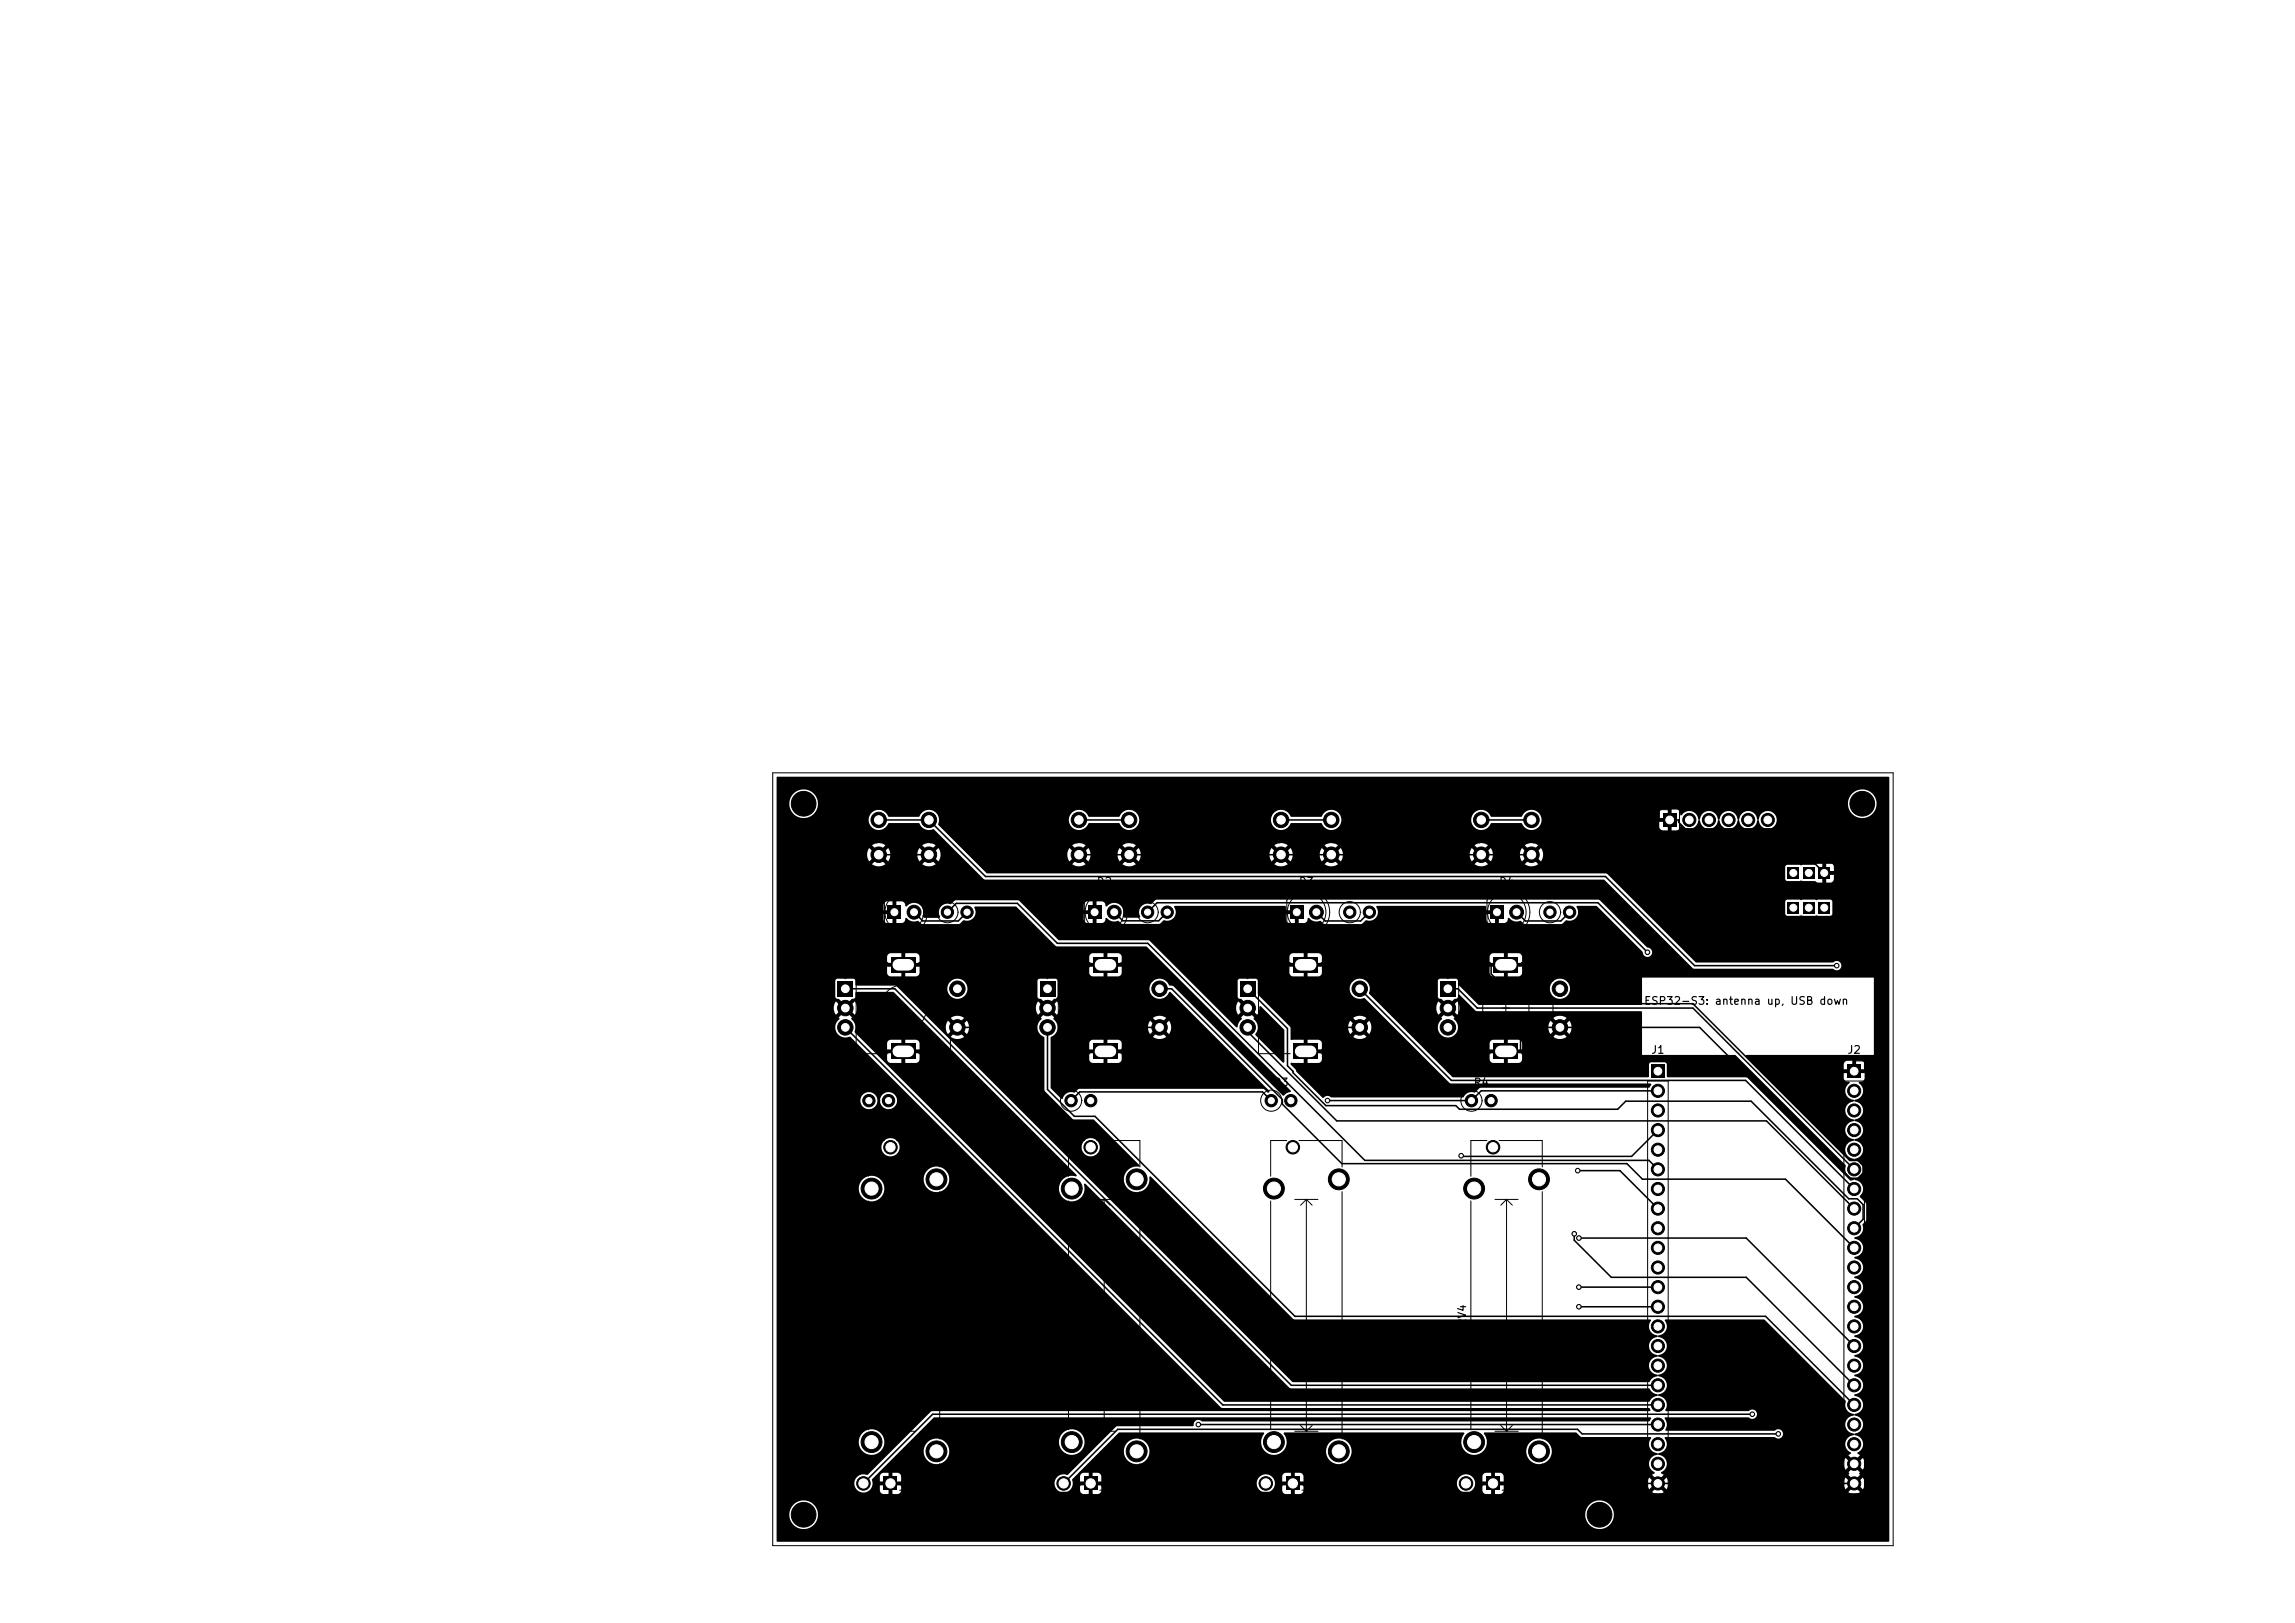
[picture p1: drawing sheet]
<svg xmlns="http://www.w3.org/2000/svg" width="297mm" height="210mm" viewBox="0 0 297 210" stroke-linecap="round" stroke-linejoin="round" font-family="sans-serif">
<defs><g id="words">
<g font-size="1">
<text x="141.8" y="114.8">D2</text>
<text x="168" y="114.8">D3</text>
<text x="193.9" y="114.8">D4</text>
<text x="136.3" y="124">ENC2</text>
<text x="212.7" y="130.3">ESP32-S3: antenna up, USB down</text>
<text x="213.6" y="136.6">J1</text>
<text x="239" y="136.6">J2</text>
<text x="164.7" y="140.8">R3</text>
<text x="190.6" y="140.8">R4</text>
<text x="190" y="171.7" transform="rotate(-90 190 171.7)">RV4</text>
</g>
</g></defs>
<g fill="#000" stroke="#000" stroke-width=".13">
<circle cx="104" cy="104" r="1.6"/>
<circle cx="113.7" cy="106.1" r="1"/>
<circle cx="113.7" cy="110.6" r="1"/>
<circle cx="118.3" cy="118" r=".9"/>
<circle cx="120.2" cy="106.1" r="1"/>
<circle cx="120.2" cy="110.6" r="1"/>
<circle cx="122.6" cy="118" r=".8"/>
<circle cx="125.1" cy="118" r=".8"/>
<circle cx="139.6" cy="106.1" r="1"/>
<circle cx="139.6" cy="110.6" r="1"/>
<circle cx="144.2" cy="118" r=".9"/>
<circle cx="146.1" cy="106.1" r="1"/>
<circle cx="146.1" cy="110.6" r="1"/>
<circle cx="148.5" cy="118" r=".8"/>
<circle cx="151.1" cy="118" r=".8"/>
<circle cx="165.8" cy="106.1" r="1"/>
<circle cx="165.8" cy="110.6" r="1"/>
<circle cx="170.4" cy="118" r=".9"/>
<circle cx="172.3" cy="106.1" r="1"/>
<circle cx="172.3" cy="110.6" r="1"/>
<circle cx="174.7" cy="118" r=".8"/>
<circle cx="177.2" cy="118" r=".8"/>
<circle cx="191.7" cy="106.1" r="1"/>
<circle cx="191.7" cy="110.6" r="1"/>
<circle cx="196.3" cy="118" r=".9"/>
<circle cx="198.2" cy="106.1" r="1"/>
<circle cx="198.2" cy="110.6" r="1"/>
<circle cx="200.6" cy="118" r=".8"/>
<circle cx="203.1" cy="118" r=".8"/>
<circle cx="218.6" cy="106.1" r=".85"/>
<circle cx="221.2" cy="106.1" r=".85"/>
<circle cx="223.7" cy="106.1" r=".85"/>
<circle cx="226.2" cy="106.1" r=".85"/>
<circle cx="228.8" cy="106.1" r=".85"/>
<circle cx="241" cy="104" r="1.6"/>
<circle cx="109.4" cy="132.9" r="1"/>
<circle cx="109.4" cy="130.4" r="1"/>
<circle cx="123.9" cy="132.9" r="1"/>
<circle cx="123.9" cy="127.9" r="1"/>
<circle cx="135.6" cy="132.9" r="1"/>
<circle cx="135.6" cy="130.4" r="1"/>
<circle cx="150.1" cy="132.9" r="1"/>
<circle cx="150.1" cy="127.9" r="1"/>
<circle cx="161.5" cy="132.9" r="1"/>
<circle cx="161.5" cy="130.4" r="1"/>
<circle cx="176" cy="132.9" r="1"/>
<circle cx="176" cy="127.9" r="1"/>
<circle cx="187.4" cy="132.9" r="1"/>
<circle cx="187.4" cy="130.4" r="1"/>
<circle cx="201.9" cy="127.9" r="1"/>
<circle cx="201.9" cy="132.9" r="1"/>
<circle cx="213.2" cy="123.2" r=".3"/>
<circle cx="237.7" cy="124.9" r=".3"/>
<circle cx="112.4" cy="142.4" r=".8"/>
<circle cx="112.8" cy="153.8" r="1.35"/>
<circle cx="115" cy="142.4" r=".8"/>
<circle cx="115.2" cy="148.4" r=".87"/>
<circle cx="121.2" cy="152.6" r="1.35"/>
<circle cx="138.6" cy="142.4" r=".8"/>
<circle cx="138.7" cy="153.8" r="1.35"/>
<circle cx="141.1" cy="142.4" r=".8"/>
<circle cx="141.1" cy="148.4" r=".87"/>
<circle cx="147.1" cy="152.6" r="1.35"/>
<circle cx="164.5" cy="142.4" r=".8"/>
<circle cx="164.9" cy="153.8" r="1.35"/>
<circle cx="167.1" cy="142.4" r=".8"/>
<circle cx="167.3" cy="148.4" r=".87"/>
<circle cx="171.8" cy="142.4" r=".3"/>
<circle cx="173.3" cy="152.6" r="1.35"/>
<circle cx="189.1" cy="149.5" r=".3"/>
<circle cx="190.4" cy="142.4" r=".8"/>
<circle cx="190.8" cy="153.8" r="1.35"/>
<circle cx="193" cy="142.4" r=".8"/>
<circle cx="193.2" cy="148.4" r=".87"/>
<circle cx="199.2" cy="152.6" r="1.35"/>
<circle cx="203.7" cy="159.6" r=".3"/>
<circle cx="204.2" cy="151.5" r=".3"/>
<circle cx="214.6" cy="143.7" r=".85"/>
<circle cx="214.6" cy="148.8" r=".85"/>
<circle cx="214.6" cy="141.1" r=".85"/>
<circle cx="214.6" cy="153.8" r=".85"/>
<circle cx="214.6" cy="151.3" r=".85"/>
<circle cx="214.6" cy="146.2" r=".85"/>
<circle cx="214.6" cy="156.4" r=".85"/>
<circle cx="214.6" cy="158.9" r=".85"/>
<circle cx="240" cy="148.8" r=".85"/>
<circle cx="240" cy="151.3" r=".85"/>
<circle cx="240" cy="153.8" r=".85"/>
<circle cx="240" cy="156.4" r=".85"/>
<circle cx="240" cy="143.7" r=".85"/>
<circle cx="240" cy="158.9" r=".85"/>
<circle cx="240" cy="141.1" r=".85"/>
<circle cx="240" cy="146.2" r=".85"/>
<circle cx="204.3" cy="166.5" r=".3"/>
<circle cx="204.3" cy="169.1" r=".3"/>
<circle cx="204.3" cy="160.2" r=".3"/>
<circle cx="214.6" cy="166.5" r=".85"/>
<circle cx="214.6" cy="161.5" r=".85"/>
<circle cx="214.6" cy="164" r=".85"/>
<circle cx="214.6" cy="169.1" r=".85"/>
<circle cx="214.6" cy="171.6" r=".85"/>
<circle cx="214.6" cy="174.2" r=".85"/>
<circle cx="214.6" cy="176.7" r=".85"/>
<circle cx="214.6" cy="179.2" r=".85"/>
<circle cx="240" cy="161.5" r=".85"/>
<circle cx="240" cy="164" r=".85"/>
<circle cx="240" cy="166.5" r=".85"/>
<circle cx="240" cy="169.1" r=".85"/>
<circle cx="240" cy="171.6" r=".85"/>
<circle cx="240" cy="179.2" r=".85"/>
<circle cx="240" cy="174.2" r=".85"/>
<circle cx="240" cy="176.7" r=".85"/>
<circle cx="104" cy="196" r="1.6"/>
<circle cx="111.7" cy="191.9" r=".87"/>
<circle cx="112.8" cy="186.6" r="1.35"/>
<circle cx="121.2" cy="187.8" r="1.35"/>
<circle cx="137.6" cy="191.9" r=".87"/>
<circle cx="138.7" cy="186.6" r="1.35"/>
<circle cx="147.1" cy="187.8" r="1.35"/>
<circle cx="155.1" cy="184.3" r=".3"/>
<circle cx="163.8" cy="191.9" r=".87"/>
<circle cx="164.9" cy="186.6" r="1.35"/>
<circle cx="173.3" cy="187.8" r="1.35"/>
<circle cx="189.7" cy="191.9" r=".87"/>
<circle cx="190.8" cy="186.6" r="1.35"/>
<circle cx="199.2" cy="187.8" r="1.35"/>
<circle cx="207" cy="196" r="1.6"/>
<circle cx="214.6" cy="191.9" r=".85"/>
<circle cx="214.6" cy="186.9" r=".85"/>
<circle cx="214.6" cy="189.4" r=".85"/>
<circle cx="214.6" cy="181.8" r=".85"/>
<circle cx="214.6" cy="184.3" r=".85"/>
<circle cx="226.8" cy="183" r=".3"/>
<circle cx="230.1" cy="185.5" r=".3"/>
<circle cx="240" cy="191.9" r=".85"/>
<circle cx="240" cy="186.9" r=".85"/>
<circle cx="240" cy="189.4" r=".85"/>
<circle cx="240" cy="181.8" r=".85"/>
<circle cx="240" cy="184.3" r=".85"/>
</g>
<g fill="#000">
<path d="M114.8 117.1h1.8v1.8h-1.8zM140.8 117.1h1.8v1.8h-1.8zM166.9 117.1h1.8v1.8h-1.8zM192.8 117.1h1.8v1.8h-1.8zM215.2 105.2h1.7v1.7h-1.7zM231.3 112.2h1.5v1.5h-1.5zM231.3 116.7h1.5v1.5h-1.5zM233.3 112.2h1.5v1.5h-1.5zM233.3 116.7h1.5v1.5h-1.5zM235.3 112.2h1.5v1.5h-1.5zM235.3 116.7h1.5v1.5h-1.5zM100.5 100.6l143.9-.1 .1 .1v98.8l-.1 .1h-143.8l-.1-3.6h1.6a1.85 1.85 0 0 0 1.9 2 1.85 1.85 0 0 0 1.9-2h99.2v.2a1.85 1.85 0 0 0 2.9 1.5 1.85 1.85 0 0 0 0-3.2 1.85 1.85 0 0 0-2.9 1.5h-99.2l-.1-.3a1.85 1.85 0 0 0-1.9-1.5 1.85 1.85 0 0 0-1.8 1.8h-1.6v-9.4h10.6v.2a1.65 1.65 0 0 0 2.6 1.3 1.65 1.65 0 0 0 0-2.8 1.65 1.65 0 0 0-2.6 1.3h-10.6v-32.8h10.6v.2a1.65 1.65 0 0 0 2.5 1.3 1.65 1.65 0 0 0 .2-2.7h5.7v.2a1.66 1.66 0 0 0 2.6 1.3 1.66 1.66 0 0 0 0-2.8 1.66 1.66 0 0 0-2.6 1.3h-5.7l-.1-.1a1.66 1.66 0 0 0-2.6 1.3h-10.6v-5.3h13.6v.1a1.18 1.18 0 0 0 1.8 1 1.18 1.18 0 0 0 0-2.1 1.18 1.18 0 0 0-1.8 1h-13.6v-6.1h10.8v.2a1.1 1.1 0 0 0 1.2 1 1.1 1.1 0 0 0 1-1.2h.4v.2a1.1 1.1 0 0 0 1.7 .9 1.1 1.1 0 0 0 0-1.9 1.1 1.1 0 0 0-1.7 .8h-.4v-.1a1.1 1.1 0 0 0-1.1-.9 1.1 1.1 0 0 0-1.1 1h-10.8v-12h7.4v.5l.3 .5 .7-.7 .2 .2 .2 .1-.8 .8 .1 .1a1.36 1.36 0 0 0-.3 1.8 1.36 1.36 0 0 0 1.7 .6l48.1 48h55.3l.2 .3-.1 .1h-92.9l-.2 .1-8.2 8.2a1.19 1.19 0 0 0-1.6 .9 1.19 1.19 0 0 0 1.3 1.3 1.19 1.19 0 0 0 .9-1.7l.4-.4h.7v.7h.8v.5h-.8v.7l.2 .4h.9v-.8h.5v.8h.9l.2-.4v-.7h-.8v-.5h.8v-.7l-.2-.4h-.9v.8h-.5v-.8h-.7l-.3 .1-.1 .3h-.7l3.4-3.3h2.9a1.65 1.65 0 0 0 2.4 1.6 1.65 1.65 0 0 0 .3-2.8h14.8v.2a1.65 1.65 0 0 0 2.6 1.3 1.65 1.65 0 0 0 0-2.8 1.65 1.65 0 0 0-2.6 1.3l-14.9-.1a1.65 1.65 0 0 0-2.6 1.3h-2.9l4.3-4.3h92.7l.1 .1-.3 .4h-57.8a.63 .63 0 0 0-.7-.1 .63 .63 0 0 0-.4 .6l-.1 .1-9.9 .1-6.3 6.2-.1 .1a1.19 1.19 0 0 0-1.6 1 1.19 1.19 0 0 0 1.4 1.2 1.19 1.19 0 0 0 .8-1.7l.4-.4h.7v.7h.8v.5h-.8v.9l.4 .2h.7v-.8h.5v.8h.7l.3-.1 .1-.3v-.7h-.8v-.3h20.9a1.18 1.18 0 0 0 1.7 1.1 1.18 1.18 0 0 0 .2-2h1.4v.7h.9v.5h-.9l.1 .9 .4 .2h.7v-.8h.5v.8h.7l.2-.1 .2-.3v-.7h-.8v-.3h20.6a1.18 1.18 0 0 0 1.7 1.1 1.18 1.18 0 0 0 .2-2h1.4v.7h.9v.5h-.9v.7l.3 .4h.9v-.8h.5v.8h.7l.3-.2 .1-.9h-.8v-.5h.8v-.7l-.3-.4h-.8v.8h-.5v-.8h-.9l-.3 .4h-1.4l-.1-.1a1.18 1.18 0 0 0-1.8 1h-20.6v-.2h.8v-.7l-.2-.3-.2-.1h-.7v.8h-.5v-.8h-.9l-.3 .4h-1.4l-.1-.1a1.18 1.18 0 0 0-1.8 1h-20.9v-.2h.8v-.7l-.1-.3-.3-.1h-.7v.8h-.5v-.8h-.7l-.3 .1-.1 .3h-.7l3.4-3.3h2.9v.2a1.66 1.66 0 0 0 2.6 1.3 1.66 1.66 0 0 0 0-2.8 1.66 1.66 0 0 0-2.6 1.3h-2.9l2.4-2.4h18.6l.1 .2a1.66 1.66 0 0 0 .2 2.3 1.66 1.66 0 0 0 2.3-.1h5.5v.2a1.66 1.66 0 0 0 2.5 1.3 1.66 1.66 0 0 0 0-2.8 1.66 1.66 0 0 0-2.5 1.3h-5.5l.2-.2a1.74 1.74 0 0 0-.2-2l.1-.2h23.2l.1 .1a1.8 1.8 0 0 0 .2 2.5 1.65 1.65 0 0 0 2.3-.2h5.5v.2a1.66 1.66 0 0 0 2.5 1.3 1.66 1.66 0 0 0 0-2.8 1.66 1.66 0 0 0-2.5 1.3h-5.5l.2-.2a1.74 1.74 0 0 0-.2-2l.1-.2h11.8l.8 .6h8.9l.1 .1a1.26 1.26 0 0 0 .2 1.8l.6 .2v.2a1.38 1.38 0 0 0-1.1 1.1 1.58 1.58 0 0 0 .8 1.3l-.4 .2 .6 .7h-.2l-.1 .3-.7-.6a1.34 1.34 0 0 0 0 1.5l.7-.6 .1 .2 .2 .1-.6 .7a1.34 1.34 0 0 0 1.5 0l-.6-.7 .3-.1v-.2l.7 .6a1.34 1.34 0 0 0 0-1.5l-.7 .6v-.2l-.3-.1 .6-.7-.3-.1v-.2a1.19 1.19 0 0 0 .7-1.3 1.19 1.19 0 0 0-1.1-1v-.1l.1-.1a1.18 1.18 0 0 0 .7-1.9l.1-.2h14.1a.63 .63 0 0 0 .9 .1 .63 .63 0 0 0 0-.9 .63 .63 0 0 0-.9 0h-14l-.1-.1a1.24 1.24 0 0 0-.1-1.5l.1-.1h10.8a.63 .63 0 0 0 .9 0 .63 .63 0 0 0 0-.9 .63 .63 0 0 0-.9 .1h-10.7l-.1-.1a1.19 1.19 0 0 0-.9-1.9v-.1l.1-.1a1.17 1.17 0 0 0 1-1.2 1.17 1.17 0 0 0-1.1-1.1v-.2h.1a1.17 1.17 0 0 0 1-1.2 1.17 1.17 0 0 0-1.1-1.2v-.1l.1-.1a1.17 1.17 0 0 0 1-1.2 1.17 1.17 0 0 0-1.1-1.1v-.1l.1-.1a1.18 1.18 0 0 0 .7-1.9l.2-.2h12.7l10.6 10.6a1.21 1.21 0 0 0 1 1.7v.1a1.38 1.38 0 0 0-1.1 1.1 1.22 1.22 0 0 0 1.1 1.3v.1a1.38 1.38 0 0 0-1.1 1.2 1.44 1.44 0 0 0 .8 1.2l-.4 .3 .6 .6-.2 .1-.1 .3-.7-.7v.1a1.34 1.34 0 0 0 0 1.5l.7-.7 .1 .3 .2 .1-.6 .6 .1 .2-.1 .1 .6 .7h-.2l-.1 .3-.7-.6a1.33 1.33 0 0 0 0 1.5l.7-.6 .1 .2 .2 .1-.6 .7a1.34 1.34 0 0 0 1.5 0l-.6-.7 .3-.1v-.2l.7 .6a1.34 1.34 0 0 0 0-1.5l-.7 .6v-.2l-.3-.1 .6-.7-.1-.1 .1-.2-.6-.6 .3-.2v-.2l.7 .7a1.33 1.33 0 0 0 0-1.6l-.7 .7v-.2l-.3-.2 .6-.6-.3-.2v-.2a1.17 1.17 0 0 0 .7-1.3 1.17 1.17 0 0 0-1.1-.9v-.1l.1-.1a1.17 1.17 0 0 0 1-1.2 1.17 1.17 0 0 0-1.1-1.1v-.2l.1-.1a1.17 1.17 0 0 0 1-1.2 1.17 1.17 0 0 0-1.1-1.1v-.1l.1-.1a1.17 1.17 0 0 0 1-1.2 1.17 1.17 0 0 0-1.1-1.1v-.2h.1a1.17 1.17 0 0 0 1-1.2 1.17 1.17 0 0 0-1.1-1.2v-.1l.1-.1a1.17 1.17 0 0 0 1-1.2 1.17 1.17 0 0 0-1.1-1.1v-.1l.1-.1a1.17 1.17 0 0 0 1-1.2 1.17 1.17 0 0 0-1.1-1.1v-.2l.1-.1a1.17 1.17 0 0 0 1-1.2 1.17 1.17 0 0 0-1.1-1.1v-.1l.1-.1a1.17 1.17 0 0 0 1-1.2 1.17 1.17 0 0 0-1.1-1.1v-.2h.1a1.17 1.17 0 0 0 1-1.2 1.17 1.17 0 0 0-1.1-1.2v-.1l.1-.1a1.17 1.17 0 0 0 1-1.2 1.17 1.17 0 0 0-1.1-1.1v-.1l.1-.1a1.18 1.18 0 0 0 .9-1.7l.5-.6v-2l-.1-.2-.7-.8a1.23 1.23 0 0 0 .4-1.3 1.23 1.23 0 0 0-1.1-.8v-.2h.1a1.17 1.17 0 0 0 1-1.2 1.17 1.17 0 0 0-1.1-1.2v-.1l.1-.1a1.17 1.17 0 0 0 1-1.2 1.17 1.17 0 0 0-1.1-1.1v-.1l.1-.1a1.17 1.17 0 0 0 1-1.2 1.17 1.17 0 0 0-1.1-1.1v-.2l.1-.1a1.17 1.17 0 0 0 1-1.2 1.17 1.17 0 0 0-1.1-1.1v-.1l.1-.1a1.17 1.17 0 0 0 1-.9 1.17 1.17 0 0 0-.6-1.3l.1-.1a.62 .62 0 0 0 .7-.5v-.6h-.9l.1-.2-.1-.3h.9l-.1-.9-.3-.2h-.7v.9l-.2-.1-.3 .1v-.9h-.7l-.3 .1-.1 .3v.7h.9v.1v.4h-.9v.6a.56 .56 0 0 0 .7 .5l.1 .1a1.2 1.2 0 0 0-.6 1.3 1.2 1.2 0 0 0 1.1 .9v.2a1.38 1.38 0 0 0-1.1 1.1 1.22 1.22 0 0 0 1.1 1.3v.1a1.38 1.38 0 0 0-1.1 1.1 1.22 1.22 0 0 0 1.1 1.3v.1a1.38 1.38 0 0 0-1.1 1.2 1.21 1.21 0 0 0 1.1 1.2v.2l-.5 .1-13.5-13.5v-.1l.1-.1h16.5v-10h-30v3.4l-.1 .1h-21l-2.3-2.2h11.5a1.3 1.3 0 0 0 1.8 1.3 1.3 1.3 0 0 0 .3-2.2 1.3 1.3 0 0 0-2.1 .7v.2h-11.5l-.4-.3v-.6l-.3-.3h-2.1l-.2 .3v2.1a.45 .45 0 0 0 .5 .3l.6 .7h-.1l-.2 .3-.7-.7-.1 .1a1.49 1.49 0 0 0 .1 1.6l.7-.7 .2 .2 .1 .1-.7 .8 .1 .1a1.31 1.31 0 0 0 .2 2.3 1.31 1.31 0 0 0 1.9-1.3h11.7v.5l.3 .5 .7-.7 .1 .1 .2 .2-.7 .8a1.48 1.48 0 0 0 1.7 0l-.7-.8 .3-.2 .1-.1 .7 .7a1.48 1.48 0 0 0 0-1.7l-.7 .7-.1-.2-.3-.1 .7-.8a1.49 1.49 0 0 0-1.7 0l.7 .8-.2 .1-.1 .2-.7-.7-.3 .7h-11.7l-.2-.5-.4-.4 .1-.2-.7-.8 .3-.2 .1-.1 .7 .7 .1-.1a1.49 1.49 0 0 0-.1-1.6l-.7 .7-.1-.2-.3-.1 .7-.8a.38 .38 0 0 0 .5-.5h.2l2 2.1h.2l21.3 .1 .1 5.6h12.1l14.3 14.3a1.21 1.21 0 0 0 1 1.7v.2h-.5l-13.3-13.3h-10.3l-.1-.1v-1.6l-.3-.2h-1.9l-.1 .2v1.6l-.1 .1h-25.3l-4.4-4.4h9.2v.8h.7v.5h-.7v.8l.2 .4h1.6v-.7h.5v.7h1.4l.3-.1 .2-.3v-.8h-.8v-.5h.8l-.1-1-.3-.3h-1.5v.8h-.5v-.8h-1.4l-.3 .2-.1 .3h-9.2l-6.4-6.5a1.31 1.31 0 0 0-1-1.9 1.31 1.31 0 0 0-1.5 1.5 1.31 1.31 0 0 0 1.8 1l11.2 11.1h25.9l.1 .1-.3 .4h-21.8l-.7 .7a1.26 1.26 0 0 0-1.6 .6h-17.1a.65 .65 0 0 0-1 .1l-3.4-3.4-.1-.3-.6-.6a.18 .18 0 0 1 0-.3 .18 .18 0 0 1 .2 0h1.4v-.7h.5v.7h1.6l.3-.4v-.8h-.8v-.5h.8v-.8l-.2-.3-.2-.2h-1.5v.8h-.5v-.8l-1.6 .1-.1-.1v-1.5l-.1-.2h7.6v.5l.2 .5 .8-.7 .1 .1 .2 .2-.7 .8h.1a1.49 1.49 0 0 0 1.6 0l-.7-.8 .3-.2 .1-.1 .7 .7a1.48 1.48 0 0 0 0-1.7l-.7 .7-.1-.2-.3-.1 .7-.8a1.49 1.49 0 0 0-1.7 0l.7 .8-.2 .1-.1 .2-.8-.7-.2 .7h-7.6l-4.1-4.1v-1.8l-.3-.3-2.2 .1-.1 .2v2.1a.45 .45 0 0 0 .5 .3l.6 .7h-.1l-.2 .3-.8-.7v.1a1.49 1.49 0 0 0 0 1.6l.8-.7 .2 .2 .1 .1-.7 .8 .1 .1a1.6 1.6 0 0 0-.5 1l-.1 .1h-.1l-9.2-9.1h16.1v.8h.7v.5h-.7v.8l.1 .3 .3 .1h1.4v-.7h.5v.7h1.6l.3-.4v-.8h-.8v-.5h.8v-.8h21.7v.8h.7v.5h-.7v.8l.2 .4h1.6v-.7h.5v.7h1.4l.3-.1 .2-.3v-.8h-.8v-.5h.8v-.9l-.2-.2-.2-.2h-1.5v.8h-.5v-.8h-1.4l-.3 .2-.1 .3h-21.7l-.2-.3-.2-.2h-1.5v.8h-.5v-.8h-1.4l-.3 .2-.1 .3h-16.1l-2-2.1h-.2l-11.6-.1-4.6-4.5h7.9v.7h1l-.1 .2 .1 .3h-1v.7l.1 .3 .2 .1h.8v-1l.2 .1 .3-.1v1h.7a.67 .67 0 0 0 .5-.6l.3 .1a1.51 1.51 0 0 0 1.4 .3l.5 .4h4.7l.6-.5a1.13 1.13 0 0 0 1.3-.4 1.13 1.13 0 0 0 0-1.4l.2-.1h14.2l.1 .1v.5h1v.2v.3h-1v.7l.2 .3 .2 .1h.8v-1l.2 .1 .3-.1v1h.7a.84 .84 0 0 0 .5-.6l.3 .1a1.51 1.51 0 0 0 1.3 .3l.5 .4h4.7l.7-.5a1.13 1.13 0 0 0 1.3-.4 1.13 1.13 0 0 0 0-1.4l.1-.1h14l.1 .1v.5h1.1l-.1 .2 .1 .3h-1.1v.7l.2 .3 .2 .1h.8v-1l.2 .1 .3-.1v1h.7a.84 .84 0 0 0 .5-.6l.3 .1a1.51 1.51 0 0 0 1.3 .3l.5 .4h4.7l.7-.5a1.13 1.13 0 0 0 1.3-.4 1.13 1.13 0 0 0 0-1.4l.1-.1h2.5l6 6a.62 .62 0 0 0 .7 .6 .62 .62 0 0 0 .5-.7 .62 .62 0 0 0-.7-.5l-6.1-6.1-.2-.1h-57.1l-.7 .6a1.13 1.13 0 0 0-1.3 .3 1.13 1.13 0 0 0-.1 1.3l-.2 .1h-1.9l-.2-.1a1.26 1.26 0 0 0-.5-1.6 1.26 1.26 0 0 0-1.6 .3l-.1-.1a.51 .51 0 0 0-.5-.6h-.7v1.1l-.2-.1-.3 .1v-1.1l-.9 .1-.2 .4h-7.9l-.7-.6h-8l-.6 .5a1.24 1.24 0 0 0-1.5 .7l-.1 .4 .2 .6-.1 .1h-2l-.2-.2a1.26 1.26 0 0 0-.5-1.6 1.26 1.26 0 0 0-1.7 .3v-.1a.51 .51 0 0 0-.5-.6h-.7v1.1l-.2-.1-.3 .1v-1.1h-.8l-.2 .2-.1 .2-.1 .8h1.1l-.1 .2 .1 .3h-1.1v.7l.3 .4h.9v-1l.2 .1 .3-.1v1h.8a.84 .84 0 0 0 .4-.6l.3 .1a1.51 1.51 0 0 0 1.4 .3l.5 .4h4.7l.6-.5a1.13 1.13 0 0 0 1.3-.4 1.13 1.13 0 0 0 .1-1.3l.1-.1h5.3l5.1 5.1 .2 .1h11.6l18.6 18.6v.2l-.5 .2-.4 .3h-.1l-14.1-14.2-.5-.1a1.65 1.65 0 0 0-1.5-.9 1.31 1.31 0 0 0-.9 2.2 1.31 1.31 0 0 0 2.3-.4h.2l12.8 12.8v.1l-.2 .1-.7-.5h-23.7l-.7 .5a1.16 1.16 0 0 0-1.5 .8h-.2l-1.3-1.4v-5.8h5v.8h.7v.5h-.7v.8l.2 .4h1.6v-.7h.5v.7h1.4l.3-.1 .2-.3v-.8h-.8v-.5h.8v-.9l-.2-.2-.2-.2h-1.5v.8h-.5v-.8h-1.4l-.3 .2-.1 .3h-5v-.8a1.32 1.32 0 0 0 .9-1.4h11.7v.5l.2 .5 .8-.7 .1 .1 .2 .2-.7 .8a1.48 1.48 0 0 0 1.7 0l-.7-.8 .3-.2v-.1l.8 .7a1.48 1.48 0 0 0 0-1.7l-.8 .7v-.2l-.3-.1 .7-.8h-.1a1.49 1.49 0 0 0-1.6 0l.7 .8-.2 .1-.1 .2-.8-.7-.2 .7h-11.7l-.2-.5-.4-.4 .1-.2-.7-.8 .3-.2v-.1l.8 .7v-.1a1.49 1.49 0 0 0 0-1.6l-.8 .7v-.2l-.3-.1 .7-.7 .3-.1 .2-.2v-2.1l-.3-.3h-2.1l-.2 .2v2.2l.1 .2 .3 .1 .7 .7h-.1l-.2 .3-.8-.7a1.48 1.48 0 0 0 0 1.7l.8-.7 .2 .2 .1 .1-.7 .8 .1 .1a1.4 1.4 0 0 0 .4 2.5v6.7v.2l3.6 3.6h.2l2.6 .1 5.8 5.9 .1 .1-.1 .1a1.66 1.66 0 0 0-1.9 1.5 1.66 1.66 0 0 0 1.7 1.8 1.66 1.66 0 0 0 1.5-2h.2l18.5 18.4h46.1l.2 .2a1.19 1.19 0 0 0 .8 1.9v.1a1.38 1.38 0 0 0-1.1 1.2 1.22 1.22 0 0 0 1.1 1.2v.2a1.38 1.38 0 0 0-1.1 1.1 1.22 1.22 0 0 0 1.1 1.3v.1a1.8 1.8 0 0 0-1.1 .8h-46.1l-30.5-30.4h3.2v.1a1.18 1.18 0 0 0 1.8 1 1.18 1.18 0 0 0 0-2.1 1.18 1.18 0 0 0-1.8 1h-3.2l-15.6-15.6h1.2v.5l.3 .5 .7-.7 .1 .1 .3 .2-.8 .8a1.48 1.48 0 0 0 1.8 0l-.8-.8 .3-.2 .1-.1 .7 .7a1.48 1.48 0 0 0 0-1.7l-.7 .7-.1-.2-.3-.1 .8-.8h-.1a1.49 1.49 0 0 0-1.7 0l.8 .8-.3 .1-.1 .2-.7-.7-.3 .7h-1.2l-4.9-5h6.3a1.3 1.3 0 0 0 1.8 1.3 1.3 1.3 0 0 0 .3-2.2 1.3 1.3 0 0 0-2.1 .7v.2h-6.3l-.4-.3h-5.1l-.1-.1v-.5l-.2-.3h-2.2l-.2 .3v2.1l.1 .2 .4 .1 .7 .7h-.2l-.2 .3-.7-.7-.3 .7h-7.4v-6.5h14.3v.8h.7v.5h-.7v.8l.1 .3 .4 .1h1.3v-.7h.5v.7h1.6l.3-.4v-.8h-.7v-.5h.7v-.8h22v.8h.7v.5h-.7v.8l.2 .4h1.6v-.7h.5v.7h1.4l.3-.1 .2-.3v-.8h-.8v-.5h.8v-.9l-.2-.2-.2-.2h-1.5v.8h-.5v-.8h-1.4l-.3 .2-.1 .3h-22l-.1-.3-.3-.2h-1.5v.8h-.5v-.8h-1.3l-.4 .2-.1 .3h-14.3v-13.3h11.7l.1 .4 .2 .6 .7-.7 .3 .3-.7 .7a1.48 1.48 0 0 0 1.8 0l-.7-.7 .3-.3 .7 .7 .3-.6v-.4h3.5l.1 .4 .2 .6 .7-.7 .3 .3-.7 .7 .1 .1a1.49 1.49 0 0 0 1.7-.1l-.7-.7 .3-.3 .7 .7 .1-.1a1.49 1.49 0 0 0-.1-1.7l-.7 .7-.3-.3 .7-.7-.1-.1a1.49 1.49 0 0 0-1.7 .1l.7 .7-.3 .3-.7-.7-.3 .8h-3.5l-.3-.8-.7 .7-.3-.3 .7-.7-.1-.1a1.49 1.49 0 0 0-1.7 .1l.7 .7-.3 .3-.7-.7-.3 .8h-11.7v-4.5h11.9a1.31 1.31 0 0 0 1.1 1.4 1.31 1.31 0 0 0 1.5-.9h4a1.45 1.45 0 0 0 1.9 .8l6.4 6.4 .2 .1h80l11.6 11.5h18.1a.63 .63 0 0 0 .9 .1 .63 .63 0 0 0 0-.9 .63 .63 0 0 0-.9 0h-17.7l-7.9-7.8h19.4v1.6l.3 .2h1.6l.2-.1 .2 .1h1.6l.2-.1 .2 .1h1.6l.2-.3v-1.6l-.2-.2h-1.6l-.2 .1-.2-.1h-1.6l-.2 .1-.2-.1h-1.6l-.3 .3h-19.4l-3.6-3.6-.2-.1h-80l-1-.8h104.2v1.6l.3 .2h1.6l.2-.1 .2 .1h1.6l.3 .2h.6v-.9l.2 .1 .3-.1v.9h.6l.4-.3v-.7h-.8v-.2v-.3h.8v-.7l-.4-.3h-.6v.9l-.2-.1-.3 .1v-.9h-.6l-.3 .2h-1.6l-.2 .1-.2-.1h-1.6l-.3 .3h-104.2l-1.6-1.7h12.9l.1 .4 .2 .6 .7-.7 .4 .3-.7 .7v.1a1.49 1.49 0 0 0 1.7-.1l-.7-.7 .3-.3 .7 .7 .3-.6v-.4h3.5l.1 .4 .2 .6 .7-.7 .4 .3-.7 .7v.1a1.49 1.49 0 0 0 1.7-.1l-.7-.7 .3-.3 .7 .7 .3-.6v-.4h16.7v.4l.3 .6 .7-.7 .3 .3-.7 .7 .1 .1a1.49 1.49 0 0 0 1.7-.1l-.7-.7 .3-.3 .7 .7 .2-.6 .1-.4h3.5v.4l.3 .6 .7-.7 .3 .3-.7 .7 .1 .1a1.49 1.49 0 0 0 1.7-.1l-.7-.7 .3-.3 .7 .7 .2-.6 .1-.4h16.4v.4l.3 .6 .7-.7 .3 .3-.7 .7 .1 .1a1.49 1.49 0 0 0 1.7-.1l-.7-.7 .3-.3 .7 .7 .3-.6v-.4h3.5v.4l.3 .6 .7-.7 .3 .3-.7 .7 .1 .1a1.49 1.49 0 0 0 1.7-.1l-.7-.7 .3-.3 .7 .7 .1-.1a1.49 1.49 0 0 0-.1-1.7l-.7 .7-.3-.3 .7-.7-.1-.1a1.49 1.49 0 0 0-1.7 .1l.7 .7-.3 .3-.7-.7-.3 .8h-3.5l-.3-.8-.7 .7-.3-.3 .7-.7-.1-.1a1.49 1.49 0 0 0-1.7 .1l.7 .7-.3 .3-.7-.7-.3 .8h-16.4l-.3-.8-.7 .7-.3-.3 .7-.7-.1-.1a1.49 1.49 0 0 0-1.7 .1l.7 .7-.3 .3-.7-.7-.3 .8h-3.5l-.3-.8-.7 .7-.3-.3 .7-.7-.1-.1a1.49 1.49 0 0 0-1.7 .1l.7 .7-.3 .3-.7-.7-.3 .8h-16.7l-.3-.8-.7 .7-.3-.3 .7-.7-.1-.1a1.49 1.49 0 0 0-1.6 .1l.7 .7-.4 .3-.7-.7-.3 .8h-3.5l-.3-.8-.7 .7-.3-.3 .7-.7-.1-.1a1.49 1.49 0 0 0-1.6 .1l.7 .7-.4 .3-.7-.7-.3 .8h-12.9l-3.8-3.8 .1-.7h16.8a1.31 1.31 0 0 0 1.1 1.4 1.31 1.31 0 0 0 1.5-.9h4a1.32 1.32 0 0 0 1.5 .9 1.32 1.32 0 0 0 1-1.4h17.1v.2a1.32 1.32 0 0 0 1.1 1.2 1.32 1.32 0 0 0 1.4-.9h4a1.32 1.32 0 0 0 1.5 .9 1.32 1.32 0 0 0 1.1-1.4h16.8v.2a1.32 1.32 0 0 0 1.1 1.2 1.32 1.32 0 0 0 1.4-.9h4a1.31 1.31 0 0 0 2 .7 1.31 1.31 0 0 0 .2-2h15.6v.6h.9v.2v.3h-.9v.8l.2 .2 .2 .1h.7v-.9l.2 .1 .3-.1v.9h.7a.56 .56 0 0 0 .4-.7h.2a1.2 1.2 0 0 0 1.3 .5 1.2 1.2 0 0 0 .9-1.1h.1l.1 .1a1.17 1.17 0 0 0 1.2 1 1.17 1.17 0 0 0 1.1-1.1h.2l.1 .1a1.17 1.17 0 0 0 1.1 1 1.17 1.17 0 0 0 1.2-1.1h.1l.1 .1a1.17 1.17 0 0 0 1.2 1 1.17 1.17 0 0 0 1.1-1.1h.1l.1 .1a1.15 1.15 0 0 0 1.8 .9 1.15 1.15 0 0 0 0-2 1.15 1.15 0 0 0-1.8 .9l-.1 .1-.1-.1a1.18 1.18 0 0 0-1.2-1.1 1.18 1.18 0 0 0-1.1 1.1l-.2 .1a1.35 1.35 0 0 0-1.3-1.2 1.21 1.21 0 0 0-1.1 1.1l-.1 .1a1.35 1.35 0 0 0-1.3-1.2 1.21 1.21 0 0 0-1.1 1.1l-.1 .1a1.35 1.35 0 0 0-1.4-1.2l-.5 .2-.4 .4-.2-.1a.54 .54 0 0 0-.4-.7h-.7v1l-.2-.1-.3 .1v-1l-.8 .1-.3 .4h-15.6a1.37 1.37 0 0 0-2.2 .5h-3.9a1.65 1.65 0 0 0-1.4-.9 1.3 1.3 0 0 0-1.2 1.2h-16.8v-.1a1.31 1.31 0 0 0-1.2-1.1 1.31 1.31 0 0 0-1.4 .9h-4a1.32 1.32 0 0 0-1.4-.9 1.32 1.32 0 0 0-1.1 1.2h-17.1v-.1a1.31 1.31 0 0 0-1.2-1.1 1.31 1.31 0 0 0-1.3 .9h-4a1.32 1.32 0 0 0-1.4-.9 1.32 1.32 0 0 0-1.2 1.2h-16.8v-.1a1.31 1.31 0 0 0-1.2-1.1 1.31 1.31 0 0 0-1.3 .9h-4a1.32 1.32 0 0 0-1.4-.9 1.32 1.32 0 0 0-1.2 1.2h-11.9v-2.1h1.6v.2a1.85 1.85 0 0 0 2 1.8 1.85 1.85 0 0 0 1.8-2h133.2v.2a1.85 1.85 0 0 0 2.9 1.5 1.85 1.85 0 0 0 0-3.2 1.85 1.85 0 0 0-2.9 1.5h-133.2l-.1-.3a1.85 1.85 0 0 0-1.9-1.5 1.85 1.85 0 0 0-1.8 1.8h-1.6z"/>
<path d="M108.4 126.9h2v2h-2zM115.3 123.8h3.2v2h-3.2zM115.3 135h3.2v2h-3.2zM110.7 128.4h5l23.6 23.6v.2a1.67 1.67 0 0 0-2.2 1.2 1.67 1.67 0 0 0 1.4 2 1.67 1.67 0 0 0 1.8-1.7v-.5h.1l26.6 26.4h46.4l.1 .1a1.62 1.62 0 0 0 1 .8v.1a1.8 1.8 0 0 0-1.1 .8h-55l-46.4-46.4h2.8v.8h.7v.5h-.7v.8l.3 .4h1.5v-.7h.5v.7h1.4l.4-.1 .1-.3v-.8h-.7v-.5h.7v-.9l-.1-.2-.4-.2h-1.4v.8h-.5v-.8h-1.4l-.3 .2-.1 .3h-2.8l-1.4-1.5a1.51 1.51 0 0 0-.5-1.7l.2-.1-.8-.8 .3-.2 .1-.1 .7 .7a1.48 1.48 0 0 0 0-1.7l-.7 .7-.1-.2-.3-.1 .7-.7a.45 .45 0 0 0 .5-.3zM134.6 126.9h2v2h-2zM141.5 123.8h3.2v2h-3.2zM141.5 135h3.2v2h-3.2zM160.5 126.9h2v2h-2zM162 130.6l.7 .7 .2-.5 .1-.5 .2-.1 3 3v4.3h-.2l-3.6-3.6a1.5 1.5 0 0 0-.2-2.1l.1-.1-.7-.8 .3-.2zM167.4 123.8h3.2v2h-3.2zM167.4 135h3.2v2h-3.2zM186.4 126.9h2v2h-2z"/>
<path d="M193.3 123.8h3.2v2h-3.2zM193.3 135h3.2v2h-3.2zM213.7 137.8h1.7v1.7h-1.7zM239.1 137.8h1.7v1.7h-1.7zM114.4 191.1h1.7v1.7h-1.7zM140.3 191.1h1.7v1.7h-1.7zM166.4 191.1h1.8v1.7h-1.8zM192.3 191.1h1.8v1.7h-1.8z"/>
</g>
<g fill="none" stroke="#000" stroke-width=".2">
<path d="M113.7 110.6h6.5M113.7 106.1h6.5l7.3 7.3h80.3l11.5 11.5h18.4M118.3 118l1.1 1.2h4.6l1.1-1.2M122.6 118l1.2-1.1h7.9l5.1 5.2h11.7l28.1 28h36.8l1.2 1.2M139.6 110.6h58.6l4.5-4.5h14.5v.3l.9 .8h12.3l5.7 5.8M139.6 106.1h6.5M144.2 118l1.1 1.1h4.6l1.2-1.1M148.5 118l1.2-1.2h57.1l6.4 6.4M165.8 106.1h6.5M170.4 118l1.1 1.2h4.6l1.1-1.2M191.7 106.1h6.5M196.3 118l1.1 1.2h4.6l1.1-1.2"/>
<path d="M109.4 127.9h6.4l51.3 51.3h47.5M109.4 132.9l48.8 48.9h56.4M135.6 132.9v8.1l3.4 3.4h2.7l25.9 25.9h60.9l11.5 11.5M141.2 124.8l-8.1 8.1h-9.2M141.2 124.8h.1M141.2 124.8h1.9M150.1 132.9h-2l-3.1 3.1h-1.9M150.1 127.9h1.5l14.4 14.4v.6l7.6 7.7h36.9l2.1 2h18.5l8.9 8.9M161.5 127.9l5.1 5.2v4.8l.7 .7v.2l4.3 4.3h16.8l.5 .4h20.4l1.1-1h16.2l12.6 12.6h1.2l.7 .8v1.9l-1.1 1.1M161.5 132.9v.6l11.5 11.5h55.6l11.4 11.4M176 132.9h-2l-3.1 3.1h-1.9M176 127.9l11.8 11.9h38.1l14.1 14"/>
<path d="M187.4 127.9h1.3l2.5 2.5h27.9l20.9 20.9M194.9 124.8h-1.9v1.2l3.8 3.9h22.3l20.3 20.3h1l.7 .6v1l-.7 .7h-.9l-19.5-19.6h-30.1l-2.5-2.5M196.8 132.9v3.1h-1.9M138.6 142.4l1.1-1.1h23.7l1.1 1.1M171.8 142.4h18.6M190.4 142.4h.1M203.7 159.6v.9l4.8 4.8h17.5l14 13.9M204.2 151.5h5.4l5 4.9M214.6 141.1h-22.9l-1.3 1.3M214.6 146.2l-3.4 3.4h-22l-.1-.1M240 156.4h.1M204.3 166.5h10.3"/>
<path d="M204.3 169.1h10.3M204.3 160.2h21.7l14 14M115.2 191.9h1.2l1.2 1.2h21.2l1.2-1.2h2.3l1.2 1.2h21.5l1.1-1.2h2.4l1.2 1.2h21.2l1.1-1.2h48M155.1 184.3h59.5M226.8 183h-106.1l-9 8.9M230.1 185.5h-25.4l-.5-.6h-59.6l-7 7"/>
</g>
<g fill="none" stroke="#000" stroke-width=".13">
<path d="M100 100h145v100h-145zM113.5 107.6v1.5M114.7 111.6h4.5M114.7 105.1h4.5M114.9 115.9a2.99 2.99 0 0 1 4.4 .2 2.99 2.99 0 0 1-.5 4.4 2.99 2.99 0 0 1-4.3-.9v-3.1zM120.5 107.6v1.5M124 118h.1M139.4 107.6v1.5M140.6 111.6h4.5M140.6 105.1h4.5M140.8 115.9a2.99 2.99 0 0 1 4.4 .2 2.99 2.99 0 0 1-.5 4.4 2.99 2.99 0 0 1-4.3-.9v-3.1zM146.4 107.6v1.5"/>
<path d="M149.9 118h.1M165.5 107.6v1.5M166.8 111.6h4.5M166.8 105.1h4.5M167 115.9a2.99 2.99 0 0 1 4.4 .2 2.99 2.99 0 0 1-.6 4.4 2.99 2.99 0 0 1-4.3-.9v-3.1zM172.5 107.6v1.5M176 118h.1M191.4 107.6v1.5M192.7 111.6h4.5M192.7 105.1h4.5M192.9 115.9a2.99 2.99 0 0 1 4.4 .2 2.99 2.99 0 0 1-.6 4.4 2.99 2.99 0 0 1-4.3-.9v-3.1zM198.4 107.6v1.5"/>
<path d="M202 118h.1M216.1 104.8h-1.4v1.3M217.3 104.8h12.8v2.6h-12.8zM230.6 111.7h7v7h-7zM109.1 126.3h.6l-.3 .3zM114.9 124.5h-4.1v11.8h4.1M116.4 130.4h1M116.9 129.9v1M118.9 124.5h4.1v2.4M123 133.9v2.4h-4.1M123 129.1v2.6M135.3 126.3h.6l-.3 .3z"/>
<path d="M141.1 124.5h-4.1v11.8h4.1M142.6 130.4h1M143.1 129.9v1M145.1 124.5h4.1v2.4M149.2 133.9v2.4h-4.1M149.2 129.1v2.6M161.2 126.3h.6l-.3 .3zM167 124.5h-4.1v11.8h4.1M168.5 130.4h1M169 129.9v1M171 124.5h4.1v2.4M175.1 133.9v2.4h-4.1"/>
<path d="M175.1 129.1v2.6M187.1 126.3h.6l-.3 .3zM192.9 124.5h-4.1v11.8h4.1M194.4 130.4h1M194.9 129.9v1M196.9 124.5h4.1v2.4M201 133.9v2.4h-4.1M201 129.1v2.6M213.2 139.9h2.7v53.4h-2.7zM214.6 137.3h1.3v1.3M238.6 139.9h2.7v53.4h-2.7zM240 137.3h1.3v1.3"/>
<path d="M112.4 155.4v29.6M113.8 142.4h.1M114.4 147.6h-2v4.6M115.5 155.2h3M116 147.6h5.6v3.4M117 155.2l-.8 .7M117 155.2l.7 .7M117 155.2v30M121.6 154.2v32M138.3 155.4v29.6M140 142.4h.1M140.4 147.6h-2.1v4.6"/>
<path d="M141.4 155.2h3M141.9 147.6h5.6v3.4M142.9 155.2l-.8 .7M142.9 155.2l.7 .7M142.9 155.2v30M147.5 154.2v32M164.4 155.4v29.6M165.9 142.4h.1M166.5 147.6h-2.1v4.6M167.6 155.2h3M168.1 147.6h5.6v3.4M169.1 155.2l-.8 .7"/>
<path d="M169.1 155.2l.7 .7M169.1 155.2v30M173.7 154.2v32M190.3 155.4v29.6M191.8 142.4h.1M192.4 147.6h-2.1v4.6M193.5 155.2h3M194 147.6h5.6v3.4M195 155.2l-.8 .7M195 155.2l.7 .7M195 155.2v30M199.6 154.2v32"/>
<path d="M114.7 193.6l.5-.5 .5 .5zM115.5 185.2h3M116.2 184.4l.8 .8M116.4 192.8h1.5M117.7 184.4l-.7 .8M121.6 189.4v3.4h-2.1M140.6 193.6l.5-.5 .5 .5zM141.4 185.2h3M142.1 184.4l.8 .8M142.3 192.8h1.6M143.6 184.4l-.7 .8M147.5 189.4v3.4h-2.1"/>
<path d="M166.8 193.6l.5-.5 .5 .5zM167.6 185.2h3M168.3 184.4l.8 .8M168.5 192.8h1.5M169.8 184.4l-.7 .8M173.7 189.4v3.4h-2.1M192.7 193.6l.5-.5 .5 .5zM193.5 185.2h3M194.2 184.4l.8 .8M194.4 192.8h1.5M195.7 184.4l-.7 .8M199.6 189.4v3.4h-2.1"/>
<circle cx="117" cy="118" r="2.5"/>
<circle cx="122.6" cy="118" r="1.37"/>
<circle cx="142.9" cy="118" r="2.5"/>
<circle cx="148.5" cy="118" r="1.37"/>
<circle cx="169.1" cy="118" r="2.5"/>
<circle cx="174.7" cy="118" r="1.37"/>
<circle cx="195" cy="118" r="2.5"/>
<circle cx="200.6" cy="118" r="1.37"/>
<circle cx="116.9" cy="130.4" r="3"/>
<circle cx="143.1" cy="130.4" r="3"/>
<circle cx="169" cy="130.4" r="3"/>
<circle cx="194.9" cy="130.4" r="3"/>
<circle cx="112.4" cy="142.4" r="1.37"/>
<circle cx="138.6" cy="142.4" r="1.37"/>
<circle cx="164.5" cy="142.4" r="1.37"/>
<circle cx="190.4" cy="142.4" r="1.37"/>
</g>
<g fill="#fff" stroke="#fff" stroke-width=".13">
<circle cx="204.3" cy="166.5" r=".15"/>
<circle cx="171.8" cy="142.4" r=".15"/>
<circle cx="155.1" cy="184.3" r=".15"/>
<circle cx="226.8" cy="183" r=".15"/>
<circle cx="237.7" cy="124.9" r=".15"/>
<circle cx="203.7" cy="159.6" r=".15"/>
<circle cx="204.2" cy="151.5" r=".15"/>
<circle cx="204.3" cy="160.2" r=".15"/>
<circle cx="213.2" cy="123.2" r=".15"/>
<circle cx="230.1" cy="185.5" r=".15"/>
<circle cx="204.3" cy="169.1" r=".15"/>
<circle cx="189.1" cy="149.5" r=".15"/>
<circle cx="174.7" cy="118" r=".4"/>
<circle cx="177.2" cy="118" r=".4"/>
<circle cx="167.8" cy="118" r=".45"/>
<circle cx="170.4" cy="118" r=".45"/>
<circle cx="138.6" cy="142.4" r=".4"/>
<circle cx="141.1" cy="142.4" r=".4"/>
<circle cx="141.7" cy="118" r=".45"/>
<circle cx="144.2" cy="118" r=".45"/>
<circle cx="109.4" cy="127.9" r=".5"/>
<circle cx="109.4" cy="132.9" r=".5"/>
<circle cx="109.4" cy="130.4" r=".5"/>
<circle cx="123.9" cy="132.9" r=".5"/>
<circle cx="123.9" cy="127.9" r=".5"/>
<circle cx="193.7" cy="118" r=".45"/>
<circle cx="196.3" cy="118" r=".45"/>
<circle cx="216.1" cy="106.1" r=".5"/>
<circle cx="218.6" cy="106.1" r=".5"/>
<circle cx="221.2" cy="106.1" r=".5"/>
<circle cx="223.7" cy="106.1" r=".5"/>
<circle cx="226.2" cy="106.1" r=".5"/>
<circle cx="228.8" cy="106.1" r=".5"/>
<circle cx="115.2" cy="191.9" r=".6"/>
<circle cx="111.7" cy="191.9" r=".6"/>
<circle cx="115.2" cy="148.4" r=".6"/>
<circle cx="121.2" cy="187.8" r=".85"/>
<circle cx="112.8" cy="186.6" r=".85"/>
<circle cx="112.8" cy="153.8" r=".85"/>
<circle cx="121.2" cy="152.6" r=".85"/>
<circle cx="113.7" cy="106.1" r=".55"/>
<circle cx="120.2" cy="106.1" r=".55"/>
<circle cx="113.7" cy="110.6" r=".55"/>
<circle cx="120.2" cy="110.6" r=".55"/>
<circle cx="193.2" cy="191.9" r=".6"/>
<circle cx="189.7" cy="191.9" r=".6"/>
<circle cx="193.2" cy="148.4" r=".6"/>
<circle cx="199.2" cy="187.8" r=".85"/>
<circle cx="190.8" cy="186.6" r=".85"/>
<circle cx="190.8" cy="153.8" r=".85"/>
<circle cx="199.2" cy="152.6" r=".85"/>
<circle cx="187.4" cy="127.9" r=".5"/>
<circle cx="187.4" cy="132.9" r=".5"/>
<circle cx="187.4" cy="130.4" r=".5"/>
<circle cx="201.9" cy="132.9" r=".5"/>
<circle cx="201.9" cy="127.9" r=".5"/>
<circle cx="161.5" cy="127.9" r=".5"/>
<circle cx="161.5" cy="132.9" r=".5"/>
<circle cx="161.5" cy="130.4" r=".5"/>
<circle cx="176" cy="132.9" r=".5"/>
<circle cx="176" cy="127.9" r=".5"/>
<circle cx="135.6" cy="127.9" r=".5"/>
<circle cx="135.6" cy="132.9" r=".5"/>
<circle cx="135.6" cy="130.4" r=".5"/>
<circle cx="150.1" cy="132.9" r=".5"/>
<circle cx="150.1" cy="127.9" r=".5"/>
<circle cx="165.8" cy="106.1" r=".55"/>
<circle cx="172.3" cy="106.1" r=".55"/>
<circle cx="165.8" cy="110.6" r=".55"/>
<circle cx="172.3" cy="110.6" r=".55"/>
<circle cx="148.5" cy="118" r=".4"/>
<circle cx="151.1" cy="118" r=".4"/>
<circle cx="122.6" cy="118" r=".4"/>
<circle cx="125.1" cy="118" r=".4"/>
<circle cx="240" cy="138.6" r=".5"/>
<circle cx="240" cy="141.1" r=".5"/>
<circle cx="240" cy="143.7" r=".5"/>
<circle cx="240" cy="146.2" r=".5"/>
<circle cx="240" cy="148.8" r=".5"/>
<circle cx="240" cy="151.3" r=".5"/>
<circle cx="240" cy="153.8" r=".5"/>
<circle cx="240" cy="156.4" r=".5"/>
<circle cx="240" cy="158.9" r=".5"/>
<circle cx="240" cy="161.5" r=".5"/>
<circle cx="240" cy="164" r=".5"/>
<circle cx="240" cy="166.5" r=".5"/>
<circle cx="240" cy="169.1" r=".5"/>
<circle cx="240" cy="171.6" r=".5"/>
<circle cx="240" cy="174.2" r=".5"/>
<circle cx="240" cy="176.7" r=".5"/>
<circle cx="240" cy="179.2" r=".5"/>
<circle cx="240" cy="181.8" r=".5"/>
<circle cx="240" cy="184.3" r=".5"/>
<circle cx="240" cy="186.9" r=".5"/>
<circle cx="240" cy="189.4" r=".5"/>
<circle cx="240" cy="191.9" r=".5"/>
<circle cx="200.6" cy="118" r=".4"/>
<circle cx="203.1" cy="118" r=".4"/>
<circle cx="190.4" cy="142.4" r=".4"/>
<circle cx="193" cy="142.4" r=".4"/>
<circle cx="112.4" cy="142.4" r=".4"/>
<circle cx="115" cy="142.4" r=".4"/>
<circle cx="139.6" cy="106.1" r=".55"/>
<circle cx="146.1" cy="106.1" r=".55"/>
<circle cx="139.6" cy="110.6" r=".55"/>
<circle cx="146.1" cy="110.6" r=".55"/>
<circle cx="214.6" cy="138.6" r=".5"/>
<circle cx="214.6" cy="141.1" r=".5"/>
<circle cx="214.6" cy="143.7" r=".5"/>
<circle cx="214.6" cy="146.2" r=".5"/>
<circle cx="214.6" cy="148.8" r=".5"/>
<circle cx="214.6" cy="151.3" r=".5"/>
<circle cx="214.6" cy="153.8" r=".5"/>
<circle cx="214.6" cy="156.4" r=".5"/>
<circle cx="214.6" cy="158.9" r=".5"/>
<circle cx="214.6" cy="161.5" r=".5"/>
<circle cx="214.6" cy="164" r=".5"/>
<circle cx="214.6" cy="166.5" r=".5"/>
<circle cx="214.6" cy="169.1" r=".5"/>
<circle cx="214.6" cy="171.6" r=".5"/>
<circle cx="214.6" cy="174.2" r=".5"/>
<circle cx="214.6" cy="176.7" r=".5"/>
<circle cx="214.6" cy="179.2" r=".5"/>
<circle cx="214.6" cy="181.8" r=".5"/>
<circle cx="214.6" cy="184.3" r=".5"/>
<circle cx="214.6" cy="186.9" r=".5"/>
<circle cx="214.6" cy="189.4" r=".5"/>
<circle cx="214.6" cy="191.9" r=".5"/>
<circle cx="115.7" cy="118" r=".45"/>
<circle cx="118.3" cy="118" r=".45"/>
<circle cx="141.1" cy="191.9" r=".6"/>
<circle cx="137.6" cy="191.9" r=".6"/>
<circle cx="141.1" cy="148.4" r=".6"/>
<circle cx="147.1" cy="187.8" r=".85"/>
<circle cx="138.7" cy="186.6" r=".85"/>
<circle cx="138.7" cy="153.8" r=".85"/>
<circle cx="147.1" cy="152.6" r=".85"/>
<circle cx="232.1" cy="113" r=".45"/>
<circle cx="234.1" cy="113" r=".45"/>
<circle cx="236.1" cy="113" r=".45"/>
<circle cx="232.1" cy="117.5" r=".45"/>
<circle cx="234.1" cy="117.5" r=".45"/>
<circle cx="236.1" cy="117.5" r=".45"/>
<circle cx="191.7" cy="106.1" r=".55"/>
<circle cx="198.2" cy="106.1" r=".55"/>
<circle cx="191.7" cy="110.6" r=".55"/>
<circle cx="198.2" cy="110.6" r=".55"/>
<circle cx="167.3" cy="191.9" r=".6"/>
<circle cx="163.8" cy="191.9" r=".6"/>
<circle cx="167.3" cy="148.4" r=".6"/>
<circle cx="173.3" cy="187.8" r=".85"/>
<circle cx="164.9" cy="186.6" r=".85"/>
<circle cx="164.9" cy="153.8" r=".85"/>
<circle cx="173.3" cy="152.6" r=".85"/>
<circle cx="164.5" cy="142.4" r=".4"/>
<circle cx="167.1" cy="142.4" r=".4"/>
</g>
<path d="M116.2 124.8h1.3M116.2 136h1.3M142.4 124.8h1.3M142.4 136h1.3M168.3 124.8h1.3M168.3 136h1.3M194.2 124.8h1.3M194.2 136h1.3" fill="none" stroke="#fff" stroke-width="1.5"/>
<use href="#words"/>
</svg>
